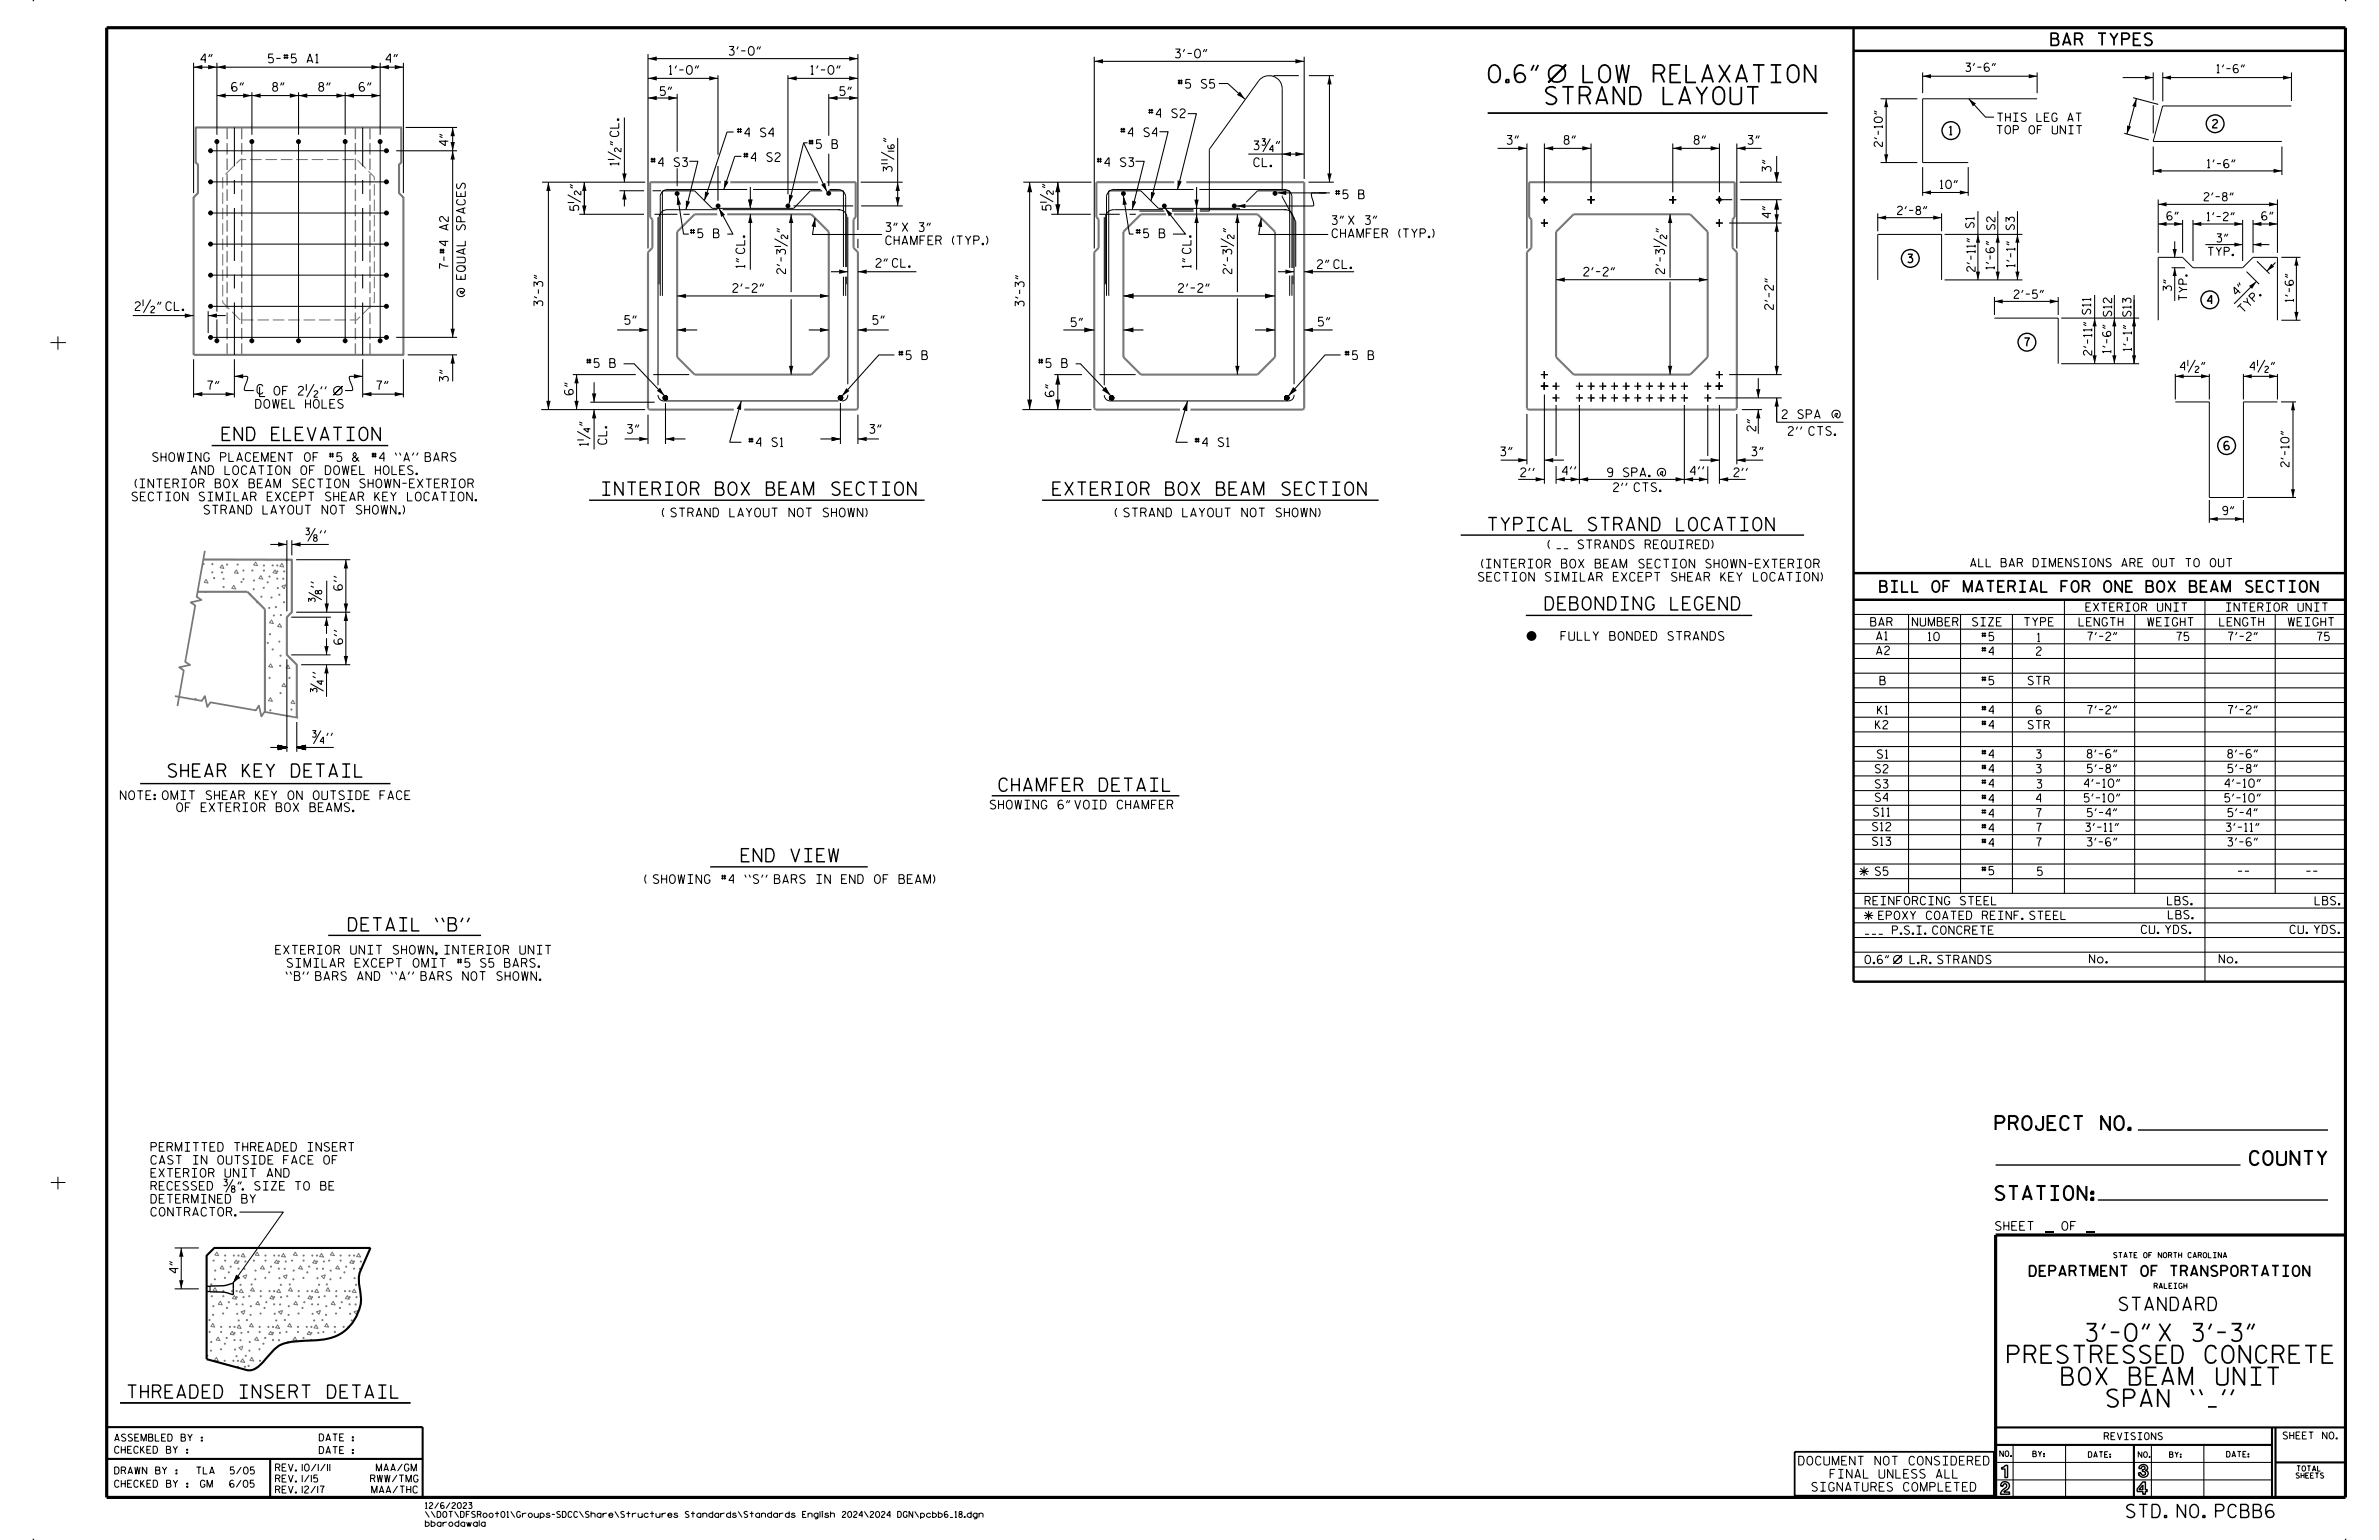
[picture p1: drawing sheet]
<svg xmlns="http://www.w3.org/2000/svg" width="864mm" height="559mm" viewBox="0 0 864 559" stroke-linecap="round" stroke-linejoin="round" font-family="sans-serif">
<defs><g id="words">
<g font-size="6.3">
<text x="540.4" y="29.9">0.6&quot; ~ LOW RELAXATION</text>
<text x="561.1" y="37.9">STRAND LAYOUT</text>
<text x="757.4" y="486.6">3'-0&quot; X 3'-3&quot;</text>
<text x="728.9" y="494.6">PRESTRESSED CONCRETE</text>
<text x="748.6" y="502.5">BOX BEAM UNIT</text>
<text x="765" y="510.5">SPAN ``_''</text>
</g>
<g font-size="5.1">
<text x="724.4" y="410">PROJECT NO.</text>
<text x="816.8" y="422.7">COUNTY</text>
<text x="724.4" y="435.4">STATION:</text>
</g>
<g font-size="4.8">
<text x="80.7" y="159.8">END ELEVATION</text>
<text x="218.5" y="179.7">INTERIOR BOX BEAM SECTION</text>
<text x="382.2" y="179.7">EXTERIOR BOX BEAM SECTION</text>
<text x="540.3" y="192.6">TYPICAL STRAND LOCATION</text>
<text x="561" y="221.3">DEBONDING LEGEND</text>
<text x="61.1" y="282">SHEAR KEY DETAIL</text>
<text x="362.7" y="287.1">CHAMFER DETAIL</text>
<text x="269.2" y="312.7">END VIEW</text>
<text x="126.5" y="337.8">DETAIL ``B''</text>
<text x="769.4" y="475.5">STANDARD</text>
<text x="46.4" y="507.3">THREADED INSERT DETAIL</text>
<text x="772" y="550.7">STD. NO. PCBB6</text>
</g>
<g font-size="4.4">
<text x="744.6" y="16.5">BAR TYPES</text>
<text x="726.6" y="536.1">1</text>
<text x="776.3" y="535.9">3</text>
<text x="726.2" y="542.2">2</text>
<text x="775.8" y="542.2">4</text>
</g>
<text font-size="4.1" x="682.5" y="214.8">BILL OF MATERIAL FOR ONE BOX BEAM SECTION</text>
<text font-size="3.8" x="736.8" y="463.1">DEPARTMENT OF TRANSPORTATION</text>
<g font-size="3.2">
<text x="71.9" y="22.8">4&quot;</text>
<text x="97.4" y="22.8">5-#5 A1</text>
<text x="139.1" y="22.8">4&quot;</text>
<text x="264.7" y="20">3'-0&quot;</text>
<text x="426.7" y="21">3'-0&quot;</text>
<text x="243" y="26.9">1'-0&quot;</text>
<text x="294.4" y="26.9">1'-0&quot;</text>
<text x="84.1" y="33.1">6&quot;</text>
<text x="99" y="33.1">8&quot;</text>
<text x="115.7" y="33.1">8&quot;</text>
<text x="130.4" y="33.1">6&quot;</text>
<text x="239.7" y="34.6">5&quot;</text>
<text x="304.9" y="34.6">5&quot;</text>
<text x="427.5" y="32">#5 S5</text>
<text x="416.8" y="42.7">#4 S2</text>
<text x="267.5" y="49.6">#4 S4</text>
<text x="293.5" y="53.9">#5 B</text>
<text x="406.7" y="49.6">#4 S4</text>
<text x="547.1" y="52.3">3&quot;</text>
<text x="567.8" y="52.3">8&quot;</text>
<text x="615" y="52.3">8&quot;</text>
<text x="634.5" y="52.3">3&quot;</text>
<text x="162.7" y="54" transform="rotate(-90 162.7 54)">4&quot;</text>
<text x="224.6" y="60" transform="rotate(-90 224.6 60)">1½&quot; CL.</text>
<text x="269.8" y="58.6">#4 S2</text>
<text x="455.2" y="54.3">3¾&quot;</text>
<text x="236.2" y="60.4">#4 S3</text>
<text x="398.2" y="60.4">#4 S3</text>
<text x="455.2" y="60.5">CL.</text>
<text x="642.9" y="62.2" transform="rotate(-90 642.9 62.2)">3&quot;</text>
<text x="210.1" y="76.3" transform="rotate(-90 210.1 76.3)">5½&quot;</text>
<text x="381.5" y="76.2" transform="rotate(-90 381.5 76.2)">5½&quot;</text>
<text x="484.7" y="72.1">#5 B</text>
<text x="483.6" y="81.4">3&quot; X 3&quot;</text>
<text x="642.9" y="79" transform="rotate(-90 642.9 79)">4&quot;</text>
<text x="250.5" y="86.3">#5 B</text>
<text x="321.6" y="88.8">CHAMFER (TYP.)</text>
<text x="321.6" y="84">3&quot; X 3&quot;</text>
<text x="412.3" y="86.3">#5 B</text>
<text x="483.6" y="86.2">CHAMFER (TYP.)</text>
<text x="162.7" y="97.5" transform="rotate(-90 162.7 97.5)">7-#4 A2</text>
<text x="270.3" y="97.2" transform="rotate(-90 270.3 97.2)">1&quot; CL.</text>
<text x="285.1" y="99.3" transform="rotate(-90 285.1 99.3)">2'-3½&quot;</text>
<text x="318" y="97">2&quot; CL.</text>
<text x="432.3" y="97.2" transform="rotate(-90 432.3 97.2)">1&quot; CL.</text>
<text x="447.1" y="99.3" transform="rotate(-90 447.1 99.3)">2'-3½&quot;</text>
<text x="478.3" y="97.4">2&quot; CL.</text>
<text x="575" y="100.2">2'-2&quot;</text>
<text x="604.2" y="99.3" transform="rotate(-90 604.2 99.3)">2'-3½&quot;</text>
<text x="168.9" y="107.7" transform="rotate(-90 168.9 107.7)">@ EQUAL SPACES</text>
<text x="266.1" y="106.1">2'-2&quot;</text>
<text x="427.8" y="106.1">2'-2&quot;</text>
<text x="49.1" y="112.7">2½&quot; CL.</text>
<text x="197" y="111" transform="rotate(-90 197 111)">3'-3&quot;</text>
<text x="371.7" y="111.1" transform="rotate(-90 371.7 111.1)">3'-3&quot;</text>
<text x="643.8" y="112.3" transform="rotate(-90 643.8 112.3)">2'-2&quot;</text>
<text x="226.9" y="117.7">5&quot;</text>
<text x="316.9" y="117.7">5&quot;</text>
<text x="388.9" y="118.5">5&quot;</text>
<text x="478.6" y="118.3">5&quot;</text>
<text x="326.1" y="130.5">#5 B</text>
<text x="488.1" y="130.5">#5 B</text>
<text x="212.8" y="133.3">#5 B</text>
<text x="376.9" y="133.3">#5 B</text>
<text x="74.1" y="141.4">7&quot;</text>
<text x="93.1" y="143.4">{ OF 2½'' ~</text>
<text x="135.5" y="141.4">7&quot;</text>
<text x="162.7" y="138.4" transform="rotate(-90 162.7 138.4)">3&quot;</text>
<text x="208.1" y="143.2" transform="rotate(-90 208.1 143.2)">6&quot;</text>
<text x="382.6" y="143.9" transform="rotate(-90 382.6 143.9)">6&quot;</text>
<text x="92.8" y="148.1">DOWEL HOLES</text>
<text x="647" y="151.9">2 SPA @</text>
<text x="213.5" y="161.7" transform="rotate(-90 213.5 161.7)">1¼&quot;</text>
<text x="220.3" y="161.2" transform="rotate(-90 220.3 161.2)">CL.</text>
<text x="227.8" y="157.2">3&quot;</text>
<text x="315.7" y="157.2">3&quot;</text>
<text x="637.3" y="156.4" transform="rotate(-90 637.3 156.4)">2&quot;</text>
<text x="649.2" y="158">2'' CTS.</text>
<text x="55.4" y="167.4">SHOWING PLACEMENT OF #5 &amp; #4 ``A'' BARS</text>
<text x="271.7" y="162">#4 S1</text>
<text x="433.7" y="162">#4 S1</text>
<text x="544.8" y="165.4">3&quot;</text>
<text x="635.9" y="165.4">3&quot;</text>
<text x="69.4" y="172.2">AND LOCATION OF DOWEL HOLES.</text>
<text x="552.1" y="173">2''</text>
<text x="567.2" y="172.4">4''</text>
<text x="583.6" y="173">9 SPA. @</text>
<text x="613.6" y="172.4">4''</text>
<text x="629.4" y="173">2''</text>
<text x="49.1" y="177">(INTERIOR BOX BEAM SECTION SHOWN-EXTERIOR</text>
<text x="585.7" y="178.4">2'' CTS.</text>
<text x="48" y="181.8">SECTION SIMILAR EXCEPT SHEAR KEY LOCATION.</text>
<text x="74.1" y="186.5">STRAND LAYOUT NOT SHOWN.)</text>
<text x="240.4" y="187.5">( STRAND LAYOUT NOT SHOWN)</text>
<text x="404.9" y="187.5">( STRAND LAYOUT NOT SHOWN)</text>
<text x="111" y="195.6">⅜''</text>
<text x="562" y="199.1">( __ STRANDS REQUIRED)</text>
<text x="537.8" y="206.1">(INTERIOR BOX BEAM SECTION SHOWN-EXTERIOR</text>
<text x="124.3" y="214.1" transform="rotate(-90 124.3 214.1)">6''</text>
<text x="536.7" y="210.9">SECTION SIMILAR EXCEPT SHEAR KEY LOCATION)</text>
<text x="116" y="218.4" transform="rotate(-90 116 218.4)">⅜''</text>
<text x="124.4" y="233.7" transform="rotate(-90 124.4 233.7)">6''</text>
<text x="566.7" y="232.3">FULLY BONDED STRANDS</text>
<text x="116.7" y="251.2" transform="rotate(-90 116.7 251.2)">¾''</text>
<text x="113.4" y="269.1">¾''</text>
<text x="43.7" y="290.1">NOTE: OMIT SHEAR KEY ON OUTSIDE FACE</text>
<text x="359.5" y="293.5">SHOWING 6&quot; VOID CHAMFER</text>
<text x="64.2" y="294.5">OF EXTERIOR BOX BEAMS.</text>
<text x="234.1" y="320.6">( SHOWING #4 ``S'' BARS IN END OF BEAM)</text>
<text x="100.1" y="346.2">EXTERIOR UNIT SHOWN, INTERIOR UNIT</text>
<text x="104.3" y="351">SIMILAR EXCEPT OMIT #5 S5 BARS.</text>
<text x="103.8" y="355.7">``B'' BARS AND ``A'' BARS NOT SHOWN.</text>
<text x="724.4" y="446.4">SHEET</text>
<text x="749.2" y="446.4">OF</text>
<text x="64.7" y="461.9" transform="rotate(-90 64.7 461.9)">4&quot;</text>
<text x="653" y="531.6">DOCUMENT NOT CONSIDERED</text>
<text x="664.3" y="536.3">FINAL UNLESS ALL</text>
<text x="657.7" y="541.1">SIGNATURES COMPLETED</text>
</g>
<g font-size="3.1">
<text x="54.8" y="417.7">PERMITTED THREADED INSERT</text>
<text x="54.8" y="422.4">CAST IN OUTSIDE FACE OF</text>
<text x="54.8" y="431.8">RECESSED ⅜&quot;.</text>
<text x="54.8" y="427.1">EXTERIOR UNIT AND</text>
<text x="94.5" y="431.8">SIZE TO BE</text>
<text x="54.8" y="436.6">DETERMINED BY</text>
<text x="54.8" y="441.3">CONTRACTOR.</text>
</g>
<g font-size="3">
<text x="713.6" y="25.9">3'-6&quot;</text>
<text x="804.7" y="26.4">1'-6&quot;</text>
<text x="725.1" y="44">THIS LEG AT</text>
<text x="803.2" y="46.4">2</text>
<text x="683.3" y="53.1" transform="rotate(-90 683.3 53.1)">2'-10&quot;</text>
<text x="707.7" y="48.9">1</text>
<text x="724.9" y="48.6">TOP OF UNIT</text>
<text x="801.3" y="60.9">1'-6&quot;</text>
<text x="704.3" y="68.4">10&quot;</text>
<text x="688.8" y="77.9">2'-8&quot;</text>
<text x="800.1" y="72.9">2'-8&quot;</text>
<text x="716.6" y="82.6" transform="rotate(-90 716.6 82.6)">S1</text>
<text x="724.2" y="83.3" transform="rotate(-90 724.2 83.3)">S2</text>
<text x="731.2" y="83.4" transform="rotate(-90 731.2 83.4)">S3</text>
<text x="786.6" y="79.8">6&quot;</text>
<text x="801.2" y="80.1">1'-2&quot;</text>
<text x="821" y="79.8">6&quot;</text>
<text x="804.8" y="87.9">3&quot;</text>
<text x="692.6" y="95.3">3</text>
<text x="801.5" y="92.7">TYP.</text>
<text x="717" y="98.5" transform="rotate(-90 717 98.5)">2'-11&quot;</text>
<text x="723.9" y="97.6" transform="rotate(-90 723.9 97.6)">1'-6&quot;</text>
<text x="731.4" y="96.9" transform="rotate(-90 731.4 96.9)">1'-1&quot;</text>
<text x="788.3" y="105.5" transform="rotate(-90 788.3 105.5)">3&quot;</text>
<text x="812.2" y="107.4" transform="rotate(-45 812.2 107.4)">4 &quot;</text>
<text x="731.2" y="108.3">2'-5&quot;</text>
<text x="793.9" y="109" transform="rotate(-90 793.9 109)">TYP.</text>
<text x="801.3" y="110.3">4</text>
<text x="814.3" y="113.6" transform="rotate(-45 814.3 113.6)">T Y P .</text>
<text x="832.5" y="109.5" transform="rotate(-90 832.5 109.5)">1'-6&quot;</text>
<text x="758.9" y="114" transform="rotate(-90 758.9 114)">S11</text>
<text x="766.5" y="114.7" transform="rotate(-90 766.5 114.7)">S12</text>
<text x="773.6" y="114.8" transform="rotate(-90 773.6 114.8)">S13</text>
<text x="734.9" y="125.7">7</text>
<text x="759.3" y="128.9" transform="rotate(-90 759.3 128.9)">2'-11&quot;</text>
<text x="766.3" y="128" transform="rotate(-90 766.3 128)">1'-6&quot;</text>
<text x="773.7" y="127.3" transform="rotate(-90 773.7 127.3)">1'-1&quot;</text>
<text x="791.5" y="134.4">4½&quot;</text>
<text x="816.8" y="134.4">4½&quot;</text>
<text x="830.9" y="169.3" transform="rotate(-90 830.9 169.3)">2'-10&quot;</text>
<text x="806.9" y="186.8">9&quot;</text>
<text x="715.3" y="205.7">ALL BAR DIMENSIONS ARE OUT TO OUT</text>
<text x="757.2" y="221.8">EXTERIOR UNIT</text>
<text x="808" y="221.8">INTERIOR UNIT</text>
<text x="679.1" y="227.1">BAR</text>
<text x="694.2" y="227.1">NUMBER</text>
<text x="716" y="227.1">SIZE</text>
<text x="734.8" y="227.1">TYPE</text>
<text x="754.7" y="227.1">LENGTH</text>
<text x="779.6" y="227.1">WEIGHT</text>
<text x="805.8" y="227.1">LENGTH</text>
<text x="830.7" y="227.1">WEIGHT</text>
<text x="681.2" y="232.2">A1</text>
<text x="700" y="232.5">10</text>
<text x="719.3" y="232.5">#5</text>
<text x="739.6" y="232.8">1</text>
<text x="757.8" y="232.4">7'-2&quot;</text>
<text x="790.1" y="232.5">75</text>
<text x="808.8" y="232.4">7'-2&quot;</text>
<text x="841.1" y="232.5">75</text>
<text x="681.2" y="237.5">A2</text>
<text x="719.3" y="237.8">#4</text>
<text x="739.2" y="237.8">2</text>
<text x="682.5" y="248.4">B</text>
<text x="719.3" y="248.4">#5</text>
<text x="736.2" y="248.4">STR</text>
<text x="681.6" y="259.1">K1</text>
<text x="719.3" y="259.1">#4</text>
<text x="739.1" y="259.1">6</text>
<text x="757.8" y="259">7'-2&quot;</text>
<text x="808.8" y="259">7'-2&quot;</text>
<text x="680.8" y="264.5">K2</text>
<text x="719.3" y="264.5">#4</text>
<text x="736.2" y="264.5">STR</text>
<text x="681.5" y="275.1">S1</text>
<text x="719.3" y="275.1">#4</text>
<text x="739.2" y="275.1">3</text>
<text x="757.7" y="275">8'-6&quot;</text>
<text x="808.7" y="275">8'-6&quot;</text>
<text x="680.8" y="280.5">S2</text>
<text x="719.3" y="280.5">#4</text>
<text x="739.2" y="280.5">3</text>
<text x="757.8" y="280.3">5'-8&quot;</text>
<text x="808.8" y="280.3">5'-8&quot;</text>
<text x="680.8" y="286">S3</text>
<text x="719.3" y="285.8">#4</text>
<text x="739.4" y="285.9">3</text>
<text x="756.6" y="285.7">4'-10&quot;</text>
<text x="807.7" y="285.7">4'-10&quot;</text>
<text x="680.8" y="290.8">S4</text>
<text x="719.3" y="291.3">#4</text>
<text x="739.2" y="291.1">4</text>
<text x="756.6" y="291">5'-10&quot;</text>
<text x="807.7" y="291">5'-10&quot;</text>
<text x="680.1" y="296.1">S11</text>
<text x="719.3" y="296.6">#4</text>
<text x="739.2" y="296.4">7</text>
<text x="757.8" y="296.4">5'-4&quot;</text>
<text x="808.8" y="296.4">5'-4&quot;</text>
<text x="679.7" y="301.5">S12</text>
<text x="719.3" y="302">#4</text>
<text x="739.2" y="301.8">7</text>
<text x="757.1" y="301.7">3'-11&quot;</text>
<text x="808.1" y="301.7">3'-11&quot;</text>
<text x="679.7" y="306.8">S13</text>
<text x="719.3" y="307.3">#4</text>
<text x="739.2" y="307.1">7</text>
<text x="757.7" y="307">3'-6&quot;</text>
<text x="808.7" y="307">3'-6&quot;</text>
<text x="680.7" y="317.6">S5</text>
<text x="719.3" y="317.4">#5</text>
<text x="739.6" y="317.6">5</text>
<text x="812.4" y="317.6">--</text>
<text x="837.2" y="317.6">--</text>
<text x="677" y="328.3">REINFORCING STEEL</text>
<text x="786.8" y="328.3">LBS.</text>
<text x="840.4" y="328.3">LBS.</text>
<text x="677" y="333.7">* EPOXY COATED REINF. STEEL</text>
<text x="787.2" y="333.4">LBS.</text>
<text x="677" y="339">___ P.S.I. CONCRETE</text>
<text x="777.4" y="338.8">CU. YDS.</text>
<text x="831.3" y="338.8">CU. YDS.</text>
<text x="758.5" y="349.4">No.</text>
<text x="805.6" y="349.4">No.</text>
</g>
<g font-size="2.6">
<text x="100" y="533.8">REV. 10/1/11</text>
<text x="138.1" y="533.8">MAA/GM</text>
<text x="41.6" y="534.9">DRAWN BY :</text>
<text x="41.6" y="539.7">CHECKED BY :</text>
<text x="74.2" y="534.9">TLA</text>
<text x="84.8" y="534.9">5/05</text>
<text x="85" y="539.7">6/05</text>
<text x="100" y="537.8">REV. 1/15</text>
<text x="130" y="537.8">RWW/TMG</text>
<text x="100" y="541.8">REV. 12/17</text>
<text x="134.9" y="541.8">MAA/THC</text>
</g>
<g font-size="2.5">
<text x="41.6" y="527.3">CHECKED BY :</text>
<text x="41.6" y="522.9">ASSEMBLED BY :</text>
<text x="115.9" y="522.8">DATE :</text>
<text x="115.9" y="527.4">DATE :</text>
<text x="763.9" y="522.4">REVISIONS</text>
<text x="828.8" y="522.1">SHEET NO.</text>
</g>
<g font-size="2.2">
<text x="154.4" y="547.4">12/6/2023</text>
<text x="154.4" y="550.6">\\DOT\DFSRoot01\Groups-SDCC\Share\Structures Standards\Standards English 2024\2024 DGN\pcbb6_18.dgn</text>
<text x="154.4" y="553.8">bbarodawala</text>
</g>
<g font-size="2">
<text x="725.9" y="528.5">NO.</text>
<text x="737.9" y="528.6">BY:</text>
<text x="758.1" y="528.8">DATE:</text>
<text x="776.2" y="528.8">NO.</text>
<text x="787.6" y="528.8">BY:</text>
<text x="808.3" y="528.7">DATE:</text>
</g>
<g font-size="1.9">
<text x="767.3" y="456.4">STATE OF NORTH CAROLINA</text>
<text x="782" y="467.5">RALEIGH</text>
<text x="833.8" y="533.8">TOTAL</text>
<text x="833.5" y="536.4">SHEETS</text>
</g>
</g></defs>
<g fill="none" stroke="#787878" stroke-width=".76" stroke-linecap="butt">
<path d="M71 46.2h74.7v12.7l-.8 .8v10.4l1.5 1.5v57.2h-76.1v-57.2l1.6-1.5v-10.4l-.9-.8zM260.3 77.8h-8.1l-6.4 6.3v45.5l6.4 6.3h42.3l6.3-6.3v-45.5l-6.3-6.3h-30.5M261.8 66.1h-25.8v12.7l.8 .8v10.3l-1.6 1.6v56.7l.5 .4h30.7M265.1 66.1h31.9M300.1 66.1h10.5v12.7l-.8 .8v10.3M423.3 77.8h-9.1l-6.4 6.3v45.5l6.4 6.3h42.3l6.3-6.3v-45.5l-6.3-6.3h-30.4M426.3 66.1h-28.3v12.7l.8 .8v10.3l-1.6 1.6v56.7l.5 .4h30.7M430.6 66.1h42.8v82.1l-.4 .4h-40.8M309.8 89.9l1.6 1.6v56.7l-.4 .4h-40.8M564.9 84.1l6.4-6.3h42.3l6.3 6.3v45.5l-6.3 6.3h-42.3l-6.4-6.3zM628.9 89.9v-10.3l.8-.8v-12.7h-74.6v12.7l.8 .8v10.3l-1.6 1.6v56.7l.4 .4h75.4l.4-.4v-56.7l-1.6-1.6M71.7 214.7h18.1l6.4 6.4v37.2"/>
<path d="M73.8 203l32.1 .1v19l-1.8 1.8v13.7l3.6 3.6v19.2"/>
</g>
<path d="M87.2 116.1l-6.3-6.4v-45.5l6.3-6.3h42.3l6.4 6.3v45.5l-6.4 6.4h-42.3" fill="none" stroke="#787878" stroke-width=".38" stroke-dasharray="4.2 1.4" stroke-linecap="butt"/>
<path d="M82.4 128.8v-82.6M87.7 128.8v-82.6M129 128.8v-82.6M134.3 128.8v-82.6" fill="none" stroke="#787878" stroke-width=".51" stroke-dasharray="4.2 1.4" stroke-linecap="butt"/>
<g fill="none" stroke="#787878" stroke-width=".36">
<path d="M621.9 148.4h.1M73.8 204.5l.3 .1-.1 .3-.3-.1zM74.5 214.6l.3 .1v.3l-.3-.1zM74.8 210.3l.7 1.3-1.4-.3zM76.9 207.5l.4 .1-.1 .3-.3-.1zM76.9 204.5l.4 .1-.1 .3-.3-.1zM77.6 209.6h.3l-.1 .3h-.3zM80.5 207.5l.3 .1-.1 .3-.3-.1zM80.6 205l.7 1.2-1.5-.2zM81 209.8l.3 .1v.3l-.3-.1zM81.1 212.8l.3 .1-.1 .3-.3-.1zM82.3 204.7h.3v.3h-.3z"/>
<path d="M84.9 212.4l.7 1.3-1.5-.2zM85.8 206.8l.7 1.3-1.5-.2zM86.1 204.7h.3v.3h-.3zM87.6 211h.2v.3l-.3-.1zM88.3 210h.2v.3h-.3zM88.3 206.8l.2 .1v.3h-.3zM90.7 215.5h.2v.3h-.3zM91.5 206.8l.3 .1-.1 .3h-.3zM92 213.6l.3 .1-.1 .3-.3-.1zM92.1 210.5h.3l-.1 .3-.3-.1zM92.8 203.9l.7 1.3-1.5-.2zM93.3 218.3l.3 .1-.1 .3-.3-.1z"/>
<path d="M94.7 208.9l.7 1.2-1.5-.2zM94.8 216.4h.3l-.1 .3-.3-.1zM95.6 213.1l.3 .1-.1 .3-.2-.1zM95.7 206.8l.3 .1-.1 .3h-.3zM95.7 205l.3 .1-.1 .3-.3-.1zM97 211.1l.3 .1v.3l-.3-.1zM97.7 209l.3 .1-.1 .3-.3-.1zM98.5 216.6l.2 .1v.3l-.3-.1zM98.9 205l.3 .1-.1 .3-.3-.1zM99.8 206.8l.7 1.3-1.4-.2zM100.5 209.8h.3v.3h-.3zM100.5 205l.3 .1v.3l-.3-.1z"/>
<path d="M100.5 207.2h.3v.3h-.3zM100.8 213.2l.2 .1v.3l-.3-.1zM101.3 215.7h.3l-.1 .3-.3-.1zM102.3 212.7l1.3-.5-.4 1.4zM102.3 204.4l.7 1.3-1.4-.2zM102.7 209.8l.3 .1-.1 .3-.2-.1zM103 218.3l.3 .1-.1 .3-.3-.1zM103 207.2h.3v.3h-.3zM97.1 233.1l.3 .1-.1 .3-.3-.1zM97.6 220.4l.3 .1-.1 .3-.3-.1zM97.9 229.9l.3 .1-.1 .3-.3-.1zM98.6 224.9l.6 1.3-1.4-.2z"/>
<path d="M98.9 235.5h.3l-.1 .3h-.3zM99.3 223.1l.3 .1v.3l-.4-.1zM100 220.1l.3 .1v.3l-.3-.1zM101.3 232.6l.3 .1-.1 .3-.3-.1zM101.5 226.3l.7 1.3-1.4-.2zM101.7 237.7l.3 .1v.3l-.3-.1zM101.8 223l.3 .1v.2h-.3zM70.8 253.5h.3v.3h-.3zM97.8 245.8l.2 .1v.3l-.3-.1zM98 257.6h.3l-.1 .3-.2-.1zM98.2 253.2l.7 1.3-1.5-.3zM98.2 240.9l.8 1.2-1.5-.2z"/>
<path d="M101.6 241.4l.2 .1v.3l-.3-.1zM101.7 251.3l.3 .1v.3l-.3-.1zM103.1 248l.7 1.2-1.5-.2zM104.6 241.3l.7 1.3-1.5-.2zM105 245.8l.3 .1-.1 .3-.3-.1zM105.7 257.3l.3 .1-.1 .2h-.3zM106.3 254.1l.7 1.2-1.4-.2zM77.4 457.2l.3 .1-.1 .3-.2-.1zM78.7 454.3l.7 1.3-1.4-.2zM80.6 459.3l.7 1.3-1.4-.3zM81.6 457.2l.3 .1-.1 .3-.2-.1zM81.6 455.4l.3 .1-.1 .3-.2-.1z"/>
<path d="M83.6 459.4l.3 .1v.3l-.4-.1zM84.8 455.4l.3 .1-.1 .3-.3-.1zM85.8 457.2l.6 1.3-1.4-.2zM86.5 455.4l.2 .1v.3l-.3-.1zM86.5 457.6h.2v.3h-.3zM88.3 454.8l.7 1.3-1.5-.2zM89 457.6h.3l-.1 .3h-.3zM92.1 457.2l.3 .1-.1 .3-.3-.1zM93.4 454.3l.7 1.3-1.5-.2zM95.3 459.3l.7 1.3-1.5-.3zM96.2 457.2l.4 .1-.1 .3-.3-.1zM96.2 455.4l.4 .1-.1 .3-.3-.1z"/>
<path d="M98.2 459.4l.3 .1v.3l-.3-.1zM99.4 455.4l.3 .1v.3l-.3-.1zM100.4 457.2l.7 1.3-1.5-.2zM101.1 455.4l.3 .1-.1 .3-.3-.1zM101.1 457.6h.3l-.1 .3h-.3zM102.9 454.8l.7 1.3-1.5-.2zM103.6 457.6h.3v.3h-.4zM105.9 457.2l.3 .1v.3l-.3-.1zM107.2 454.3l.7 1.3-1.4-.2zM109.1 459.3l.7 1.3-1.4-.3zM110.1 457.2l.3 .1-.1 .3-.3-.1zM110.1 455.4l.3 .1-.1 .3-.3-.1z"/>
<path d="M112.1 459.4l.3 .1-.1 .3-.3-.1zM113.3 455.4l.3 .1-.1 .3-.3-.1zM114.2 457.2l.7 1.3-1.4-.2zM114.9 455.4l.4 .1-.1 .3-.3-.1zM114.9 457.6h.4l-.1 .3h-.3zM116.7 454.8l.7 1.3-1.4-.2zM117.4 457.6h.4l-.1 .3h-.3zM119.3 457.2l.4 .1-.1 .3-.3-.1zM120.6 454.3l.8 1.3-1.5-.2zM122.6 459.3l.7 1.3-1.5-.3zM123.5 457.2l.3 .1v.3l-.3-.1zM123.5 455.4l.3 .1v.3l-.3-.1z"/>
<path d="M125.6 459.4l.2 .1v.3l-.3-.1zM126.7 455.4l.3 .1v.3l-.3-.1zM127.7 457.2l.7 1.3-1.5-.2zM128.4 455.4l.3 .1-.1 .3-.3-.1zM128.4 457.6h.3l-.1 .3h-.3zM130.2 454.8l.7 1.3-1.5-.2zM130.9 457.6h.3l-.1 .3h-.3zM75.9 478.8l.3 .1v.3l-.4-.1zM76.6 465.9h.3l-.1 .3h-.3zM76.8 470.2h.2v.3h-.3zM77.2 477h.3v.3l-.3-.1zM77.3 473.8l.3 .1v.2h-.3z"/>
<path d="M77.9 464l.3 .1-.1 .3-.3-.1zM78 460.9h.3l-.1 .3h-.3zM78.1 467.3l.7 1.3-1.5-.3zM80 472.2l.7 1.3-1.5-.2zM80.9 476.5l.3 .2h-.4zM80.9 470.2h.3v.3h-.3zM80.9 468.3l.3 .1v.3l-.3-.1zM81.5 463.5l.3 .1v.3l-.3-.1zM82.3 474.4l.3 .1-.1 .3-.3-.1zM82.9 461.5h.4l-.1 .4-.3-.1zM82.9 472.3l.3 .1v.3l-.3-.1zM84.1 468.3l.3 .1-.1 .3-.2-.1z"/>
<path d="M85.1 470.1l.7 1.3-1.5-.2zM85.8 473.1h.3l-.1 .3h-.3zM85.8 468.3l.3 .1-.1 .3-.3-.1zM85.8 470.5l.3 .1-.1 .3-.3-.1zM86 476.5l.3 .1-.1 .3-.3-.1zM86.5 460.2h.2v.3l-.3-.1zM86.5 479h.3v.3l-.3-.1zM86.6 463.6l.4 .1-.1 .3-.3-.1zM87.2 466l.3 .1-.1 .3-.3-.1zM87.5 476l1.4-.5-.5 1.4zM87.6 467.8l.7 1.3-1.5-.3zM87.9 473.1l.3 .1v.3l-.3-.1z"/>
<path d="M88.2 463.1l1.4-.5-.5 1.4zM88.3 470.5l.3 .1-.1 .3-.3-.1zM88.6 460.2l.3 .1v.3l-.4-.1zM89.5 478.8l.3 .1-.1 .3-.2-.1zM90.4 470.2h.3l-.1 .3h-.3zM90.8 477h.3v.3l-.3-.1zM90.9 473.8l.3 .1v.2h-.3zM91.2 465.9h.3v.3h-.3zM91.7 467.3l.7 1.3-1.5-.3zM92.5 464l.3 .1v.3l-.3-.1zM92.6 460.9h.3v.3h-.3zM93.6 472.2l.7 1.3-1.5-.2z"/>
<path d="M94.5 476.5h.3l-.1 .3-.3-.1zM94.5 470.2h.3v.3h-.3zM94.5 468.3l.3 .1v.3l-.3-.1zM95.9 474.4l.3 .1-.1 .3-.3-.1zM96.2 463.5l.3 .1-.1 .3-.3-.1zM96.6 472.3l.2 .1v.3l-.3-.1zM97.6 461.5h.3l-.1 .4-.3-.1zM97.7 468.3l.3 .1v.3l-.3-.1zM98.7 470.1l.7 1.3-1.5-.2zM99.4 473.1h.3l-.1 .3h-.3zM99.4 468.3l.3 .1-.1 .3-.3-.1zM99.4 470.5l.3 .1-.1 .3-.3-.1z"/>
<path d="M99.6 476.5l.3 .1-.1 .3-.2-.1zM100.2 479h.2v.3l-.3-.1zM101.1 476l1.4-.5-.4 1.4zM101.1 460.2h.3v.3l-.4-.1zM101.2 467.8l.7 1.3-1.5-.3zM101.3 463.6l.3 .1-.1 .3-.3-.1zM101.6 473.1l.2 .1v.3l-.3-.1zM101.8 466l.3 .1v.3l-.3-.1zM101.9 470.5l.3 .1-.1 .3-.3-.1zM102.8 463.1l1.4-.5-.4 1.4zM103.3 460.2l.2 .1v.3l-.3-.1zM103.3 478.8l.3 .1-.1 .3-.2-.1z"/>
<path d="M104.1 470.2h.3v.3h-.3zM104.6 477h.3l-.1 .3-.2-.1zM104.7 473.8l.3 .1v.2h-.3zM105.1 465.9h.3l-.1 .3h-.3zM105.4 467.3l.8 1.3-1.5-.3zM106.4 464l.3 .1-.1 .3-.3-.1zM106.5 460.9h.3l-.1 .3h-.3zM107.4 472.2l.7 1.3-1.5-.2zM108.3 476.5h.2v.3l-.3-.1zM108.3 470.2h.3l-.1 .3h-.2zM108.3 468.3l.3 .1-.1 .3-.2-.1zM109.7 474.4l.3 .1-.1 .3-.3-.1z"/>
<path d="M110 463.5l.3 .1v.3l-.3-.1zM110.3 472.3l.3 .1v.3l-.3-.1zM111.4 461.5h.3v.4l-.3-.1zM111.5 468.3l.3 .1-.1 .3-.3-.1zM112.5 470.1l.7 1.3-1.5-.2zM113.2 473.1h.3l-.1 .3h-.3zM113.2 468.3l.3 .1-.1 .3-.3-.1zM113.2 470.5l.3 .1-.1 .3-.3-.1zM113.4 476.5l.3 .1-.1 .3-.3-.1zM113.9 479h.3v.3l-.3-.1zM114.9 476l1.4-.5-.5 1.4zM114.9 460.2h.4l-.1 .3-.3-.1z"/>
<path d="M115 467.8l.7 1.3-1.5-.3zM115.1 463.6l.3 .1v.3l-.3-.1zM115.4 473.1l.2 .1v.3l-.3-.1zM115.7 470.5l.3 .1-.1 .3-.3-.1zM115.7 466l.3 .1-.1 .3-.3-.1zM116.7 463.1l1.4-.5-.5 1.4zM116.9 478.8l.3 .1v.3l-.3-.1zM117.1 460.2l.3 .1-.1 .3-.2-.1zM117.8 470.2h.2v.3h-.3zM118.2 477h.3v.3l-.3-.1zM118.3 473.8l.3 .1v.2h-.3zM118.5 465.9h.3l-.1 .3h-.2z"/>
<path d="M119.1 467.3l.7 1.3-1.5-.3zM119.8 464l.3 .1v.3l-.3-.1zM119.9 460.9h.3v.3h-.3zM121 472.2l.7 1.3-1.5-.2zM121.9 476.5h.3l-.1 .3-.3-.1zM122 470.2h.2v.3h-.3zM122 468.3l.2 .1v.3l-.3-.1zM123.3 474.4l.3 .1-.1 .3-.3-.1zM123.5 463.5l.3 .1-.1 .3-.3-.1zM123.9 472.3l.3 .1v.3l-.3-.1zM124.9 461.5h.3l-.1 .4-.3-.1zM125.1 468.3l.3 .1-.1 .3-.2-.1z"/>
<path d="M126.1 470.1l.7 1.3-1.5-.2zM126.8 473.1h.3l-.1 .3h-.2zM126.8 468.3l.3 .1-.1 .3-.3-.1zM126.8 470.5l.3 .1-.1 .3-.3-.1zM127 476.5l.3 .1-.1 .3-.3-.1zM127.5 479h.3v.3l-.3-.1zM128.4 460.2h.3l-.1 .3-.3-.1zM128.5 476l1.4-.5-.5 1.4zM128.6 467.8l.7 1.3-1.5-.3zM128.6 463.6l.3 .1-.1 .3-.2-.1zM128.9 473.1l.4 .1-.1 .3-.3-.1zM129.2 466l.2 .1v.3l-.3-.1z"/>
<path d="M129.3 470.5l.3 .1-.1 .3-.2-.1zM130.6 460.2l.2 .1v.3l-.3-.1zM75.1 491.8h.3v.3h-.3zM76 483.1l.3 .1-.1 .3-.3-.1zM76.4 489.9l.3 .1v.3l-.3-.1zM76.6 486.8h.2v.3l-.3-.1zM77.3 480.2l.7 1.3-1.5-.2zM78.6 492.5l.7 1.4-1.5-.3zM79.2 485.2l.7 1.2-1.5-.2zM80.1 489.4l.3 .1-.1 .3-.3-.1zM80.2 483.1l.2 .1v.3l-.3-.1zM80.2 481.3l.2 .1v.2h-.3z"/>
<path d="M81.4 493.6l.3 .1v.3l-.3-.1zM81.5 487.4l.3 .1-.1 .3-.2-.1zM82.2 485.3l.2 .1v.3l-.3-.1zM83.3 481.3l.3 .1v.2h-.3zM84.3 483.1l.7 1.3-1.5-.2zM84.6 493.6l.3 .1-.1 .3-.2-.1zM85 486.1h.3l-.1 .3h-.3zM85 481.3l.3 .1-.1 .2h-.3zM85 483.5h.3l-.1 .3h-.3zM85.2 489.5l.3 .1-.1 .3-.2-.1zM85.8 491.9l.2 .1v.3l-.3-.1zM86.3 493.6l.3 .1-.1 .3-.3-.1z"/>
<path d="M86.3 495.8h.3l-.1 .3h-.3zM86.7 489l1.4-.5-.4 1.4zM86.8 480.7l.7 1.3-1.5-.2zM87.2 486.1l.3 .1-.1 .3-.3-.1zM87.5 483.5h.3l-.1 .3h-.2zM88.1 493l.7 1.3-1.5-.2zM88.8 495.8h.3l-.1 .3h-.3zM89.1 491.8h.3v.3h-.3zM90 483.1l.2 .1v.3l-.3-.1zM90.1 495.4l.3 .1-.1 .3-.2-.1zM90.4 489.9l.3 .1v.3l-.3-.1zM90.5 486.8h.3v.3l-.3-.1z"/>
<path d="M91.3 480.2l.7 1.3-1.5-.2zM91.4 492.5l.7 1.4-1.4-.3zM93.2 485.2l.7 1.2-1.5-.2zM94.1 489.4l.3 .1-.1 .3-.3-.1zM94.2 483.1l.2 .1v.3l-.3-.1zM94.2 481.3l.2 .1v.2h-.3zM94.3 493.6l.3 .1-.1 .3-.3-.1zM95.5 487.4l.3 .1-.1 .3-.3-.1zM96.1 485.3l.3 .1v.3l-.3-.1zM97.3 481.3l.3 .1-.1 .2h-.2zM98.3 483.1l.7 1.3-1.5-.2zM99 486.1h.3l-.1 .3h-.2z"/>
<path d="M99 481.3l.3 .1-.1 .2h-.3zM99 483.5h.3l-.1 .3h-.3zM100.8 480.7l.7 1.3-1.5-.2zM101.1 486.1l.4 .1-.1 .3-.3-.1zM101.5 483.5h.3l-.1 .3h-.2zM103.9 483.1l.3 .1-.1 .3-.3-.1zM104.5 486.8h.2v.3l-.3-.1zM105.2 480.2l.7 1.3-1.5-.2zM107.1 485.2l.7 1.2-1.5-.2zM108.1 483.1l.2 .1v.3l-.3-.1zM108.1 481.3l.2 .1v.2h-.3zM110.1 485.3l.2 .1v.3l-.3-.1z"/>
<path d="M111.2 481.3l.3 .1v.2h-.3zM112.2 483.1l.7 1.3-1.5-.2zM112.9 486.1h.3l-.1 .3h-.2zM112.9 481.3l.3 .1-.1 .2h-.2zM112.9 483.5h.3l-.1 .3h-.2zM114.7 480.7l.7 1.3-1.5-.2zM115.4 483.5h.3l-.1 .3h-.2zM117.3 483.1l.2 .1v.3l-.3-.1zM118.6 480.2l.7 1.3-1.5-.2zM121.5 483.1l.2 .1v.3l-.3-.1zM121.5 481.3l.2 .1v.2h-.3zM124.6 481.3l.3 .1-.1 .2h-.2z"/>
<path d="M126.3 481.3l.3 .1-.1 .2h-.2z"/>
</g>
<path d="M74.4 199.8l-3 16.8 1.7 1.1-3.9 .9 1.7 1.1-3.7 20.5 1.8 1.1-3.9 .8 1.6 1.2-2.3 12.9M63.5 252.6l9.8 1.7 1.1-1.7 .8 3.9 1.2-1.7 16.5 3 1.1-1.8 .9 4 1.1-1.7 12.2 2.2" fill="none" stroke="#787878" stroke-width=".63" stroke-linecap="butt"/>
<path d="M672.9 18.5h178.5M672.9 10.1v346.1h178.5M672.9 208h178.5M672.9 217.6h178.5" fill="none" stroke="#000" stroke-width=".89" stroke-linecap="butt"/>
<g fill="none" stroke="#000" stroke-width=".38">
<path d="M235.2 19.6v70.6M311.4 19.6v63.9M70.3 22.8v47.3M70.3 24.4h76.1M78.7 34.7h59.3M78.7 22.8v26.1M91.4 33.5v15.4M108.4 33.5v15.4M125.3 33.5v15.4M138 22.8v26.1M146.4 22.8v47.3M235.2 35.6h10.6"/>
<path d="M235.2 21.3h76.2M235.2 28.4h25.4M245.8 34.1v21M260.6 27.3v28.8M286 28.4h25.4M286 27.3v43.2M300.8 35.6h10.6M300.8 34.1v15.1M397.2 22.3h76.2M397.2 20.6v69.6M442.5 30.3h3.2l6.2 5.6M462.3 27.4h9.2"/>
<path d="M473.4 20.6v44.3M475.1 27.4h9.1M482.6 27.4v38.7M682.7 35.8h13.3M684.7 35.8v23.2M697.9 26.3v7.5M697.9 27.7h41.6M714.7 35.8l6.1 6.7h3.1M739.5 26.3v7.5M770.6 28.2h11M774.3 35.5l9.2 2.4M775.5 35.8l-3.4 12.8"/>
<path d="M781.6 26.3v10.1M781.6 38.2v10.2M785.1 26.3v10.5M785.1 28.2h46.7M831.8 26.3v10.4M85.1 46.2v14M131.7 46.2v14M143.8 54.7h22.1M147.2 46.2h18.7M164.3 46.2v76.2M220.7 55l4.7 2.7M220.7 57.9h2.3"/>
<path d="M225.4 53.7v1.3h-.4l-1.1-1.2a.67 .67 0 0 0-.9 .4 .67 .67 0 0 0 .5 .8M226.7 42.7v23.4M250.2 58.5h3.1l-4.3 17.6M266.3 47.9h-2.4l-8.2 24.9M269.1 56.7h-2.4l-4 12.1M291.7 51.8l-5.3 22.1M291.7 51.8l8.5 17.7M291.7 51.8h1.4M300.8 55.8v11.8M319.9 55.2l4.7 2.7M319.9 59.4h2.3M319.9 58h2.3"/>
<path d="M320.7 50.9l1 .5M320.7 50.1l1 .6M322.3 54.9h2.3M322.4 52.7l-.1 .4a1.25 1.25 0 0 0 1.1 .9 1.25 1.25 0 0 0 1.2-.7l-.1-.5a.66 .66 0 0 0-1-.1 .66 .66 0 0 0 .2 1.1l.4 .1M325.9 50.1v24.6M412.2 58.5h3.2l-4.4 17.6M420.9 47.8h3.1l-6.2 25.1M431.2 41.2h3.1l-6.8 27.6M453.1 55.9h20.3M458 50.3h1.3l-.8 .9a.77 .77 0 0 1 .9 1 .77 .77 0 0 1-1.4 .3M461.2 50.3l-2.8 4.8M462.2 54.3h-1.3l1-1.6 .1 2.4"/>
<path d="M543.6 53.8h10.7M554.3 52.1v38.1M560.6 52.1v17.7M560.6 53.8h17M577.6 52.1v17.7M607.2 52.1v17.7M607.2 53.8h17M624.2 52.1v17.7M630.5 52.1v38.1M630.5 53.8h9M644.9 56.6v9.5M682.7 59h13.3"/>
<path d="M771.1 48.4l8.9 2.4M781.6 53.2v10.3M828.4 53.2v10.3M85.1 65.3v5.1M85.1 75.5v19M131.7 65.3v5.1M131.7 75.5v19M196.8 66.1h37.4M199.1 66.1v82.5M206.1 70.7l4.8 2.6M206.1 73.5h2.4M210.3 77.8h23.5"/>
<path d="M210.9 69.3v1.4l-.5-.1-1.1-1.2a.67 .67 0 0 0-.8 .4 .67 .67 0 0 0 .5 .9M212.1 66.1v11.7M224.9 69.2h8.9M226.7 69.2v5.7M236.9 69.2h3.1M237.6 77.8h8.3M245.8 61.1v6.5M246 71.1l2.1 13.8h1.9M248.1 77.8h2.2M260.6 60.2v12.6M261 75.6l5.1 9.3h-2.1M272.4 67.8v7.8"/>
<path d="M272.4 77.8v20.1M287.2 77.8v28.2M288.1 74.7h21.6M295.9 79.1l-.9 6h25.1M312.5 66.1h15.2M312.6 74.7h15.1M320.7 62.2v-1.6l.6 .3 .5 .7a1.03 1.03 0 0 1 1.4-1.1 1.03 1.03 0 0 1 .3 1.7M371.5 66.1h24.7M373.8 66.1v82.5M377.5 70.5l4.8 2.7M377.5 73.4h2.4M381.6 77.8h14.4"/>
<path d="M382.3 69.2v1.3l-.4-.1-1.1-1.1a.66 .66 0 0 0-.8 .4 .66 .66 0 0 0 .4 .8M384 66.1v11.7M399.1 77.8h7.4M407.8 71.1l2.2 13.8h1.4M410 77.8h2.3M423 75.6l7.4 9.3h-4.6M434.4 67.8v30.1M449.2 77.8v28.2M457.9 79.1l-.9 6h25.1M463.7 70h19M475 66.1h9.2M481.4 70l-5.3 .2v1l.8 3-.1 .4-.3 .2h-27.6"/>
<path d="M559.4 72.5h2.5M560.6 71.1v2.7M560.6 79.6v2.6M576.3 72.5h2.5M577.6 71.1v2.7M606 72.5h2.5M606.2 77.8v23M607.2 71.1v2.7M622.9 72.5h5.9M624.2 71.1v2.7M624.2 79.6v2.6M631.5 66.1h15.3"/>
<path d="M631.8 72.5h15M644.9 72.5v63.4M681.6 77.4v6.5M681.6 79h23.2M697.9 69.9h16.6M697.9 60.6v10.4M704.8 77.4v6.5M714.5 60.6v10.4M718 76.6v25M725.2 76.6v25M732.4 76.6v25M781.6 62h46.8"/>
<path d="M783.4 72.4v19.4M783.4 74.2h43.3M792.3 79.8v12M796.1 79.8v14.9M814.1 79.8v14.9M817.9 79.8v12M826.7 72.4v19.4M85.1 99.6v5.1M131.7 99.6v5.1M281.2 89.4h2.3M281.2 86.6l4.7 2.7M285.9 85.3v1.3l-.4-.1-1.1-1.2a.66 .66 0 0 0-.9 .5 .66 .66 0 0 0 .6 .8"/>
<path d="M301.7 98.6h6.1M311.4 86.7v3.4M311.4 98.6h21.3M443.2 89.4h2.4M443.2 86.6l4.8 2.7M448 85.2v1.4l-.5-.1-1.1-1.2a.66 .66 0 0 0-.9 .4 .66 .66 0 0 0 .6 .9M463.9 98.6h5.9M473.4 98.6h18.2M559.4 80.9h2.5M600.3 86.6l4.7 2.7M600.3 89.4h2.3M605 85.3v1.3l-.4-.1-1.1-1.2a.67 .67 0 0 0-.9 .5 .67 .67 0 0 0 .5 .8"/>
<path d="M622.9 80.9h2.5M627.7 80.9h19.1M705.9 85.1h28.3M783.4 81.3h8.9M788.3 97.2h4.9M789.4 87.6v5.8M789.4 97.2v12M796.1 81.3h18M800.6 88.8h13.5M815.5 98.6l4.6 4.5M817.9 81.3h8.8M817.9 88.8h5.9"/>
<path d="M819.3 94.8l4.6 4.5M826 95.2l-3.1 3.2M828.1 93.4h7M833.6 93.4v22.8M48.2 114.5h22.1M51.9 108.7v2.4M54.8 111.6a.68 .68 0 0 1 .8-.5 .68 .68 0 0 1 .5 .8 1.88 1.88 0 0 0-1.3 1.6h1.3M54.8 108.7l-2.7 4.8M75.6 114.5h6.3M75.6 112.9v7.9M85.1 109.7v19.1M131.7 109.7v19.1"/>
<path d="M224 119.7h11.2M245.8 107.4h55M245.8 119.7h7.3M287.2 108.6v27.3M293.6 119.7h7.2M311.4 119.7h11.3M386 119.7h11.2M407.8 119.7h7.3M407.8 107.4h55M449.2 108.2v27.7M455.6 119.7h7.2M473.4 119.7h10.4"/>
<path d="M564.9 101.5h55M606.2 102.2v33.7M705.9 101.6h28.3M724 107.8v6.5M724 109.4h23.1M747.1 107.8v6.5M748.2 115.4h28.3M760.4 107v25M767.5 107v25M774.7 107v25M819.1 102.1l-8.1 8.1M828.1 116.2h7"/>
<path d="M70.3 130.4v13.8M85.1 136.6l4.8 .1v1l-1.2 3.5a1.03 1.03 0 0 0 1.4 .5h2M85.1 130.4v13.8M111.2 139.4v2.3M114 139.4l-2.7 4.7M131.7 136.6l-4.9 .1 .1 1 1.2 3.5a.98 .98 0 0 1-1.4 .5h-1.4M131.7 130.4v13.8M143.8 122.4h22.1M146.4 130.4v13.8M148 128.8h17.9M164.3 128.8v9.6M207.9 135.9h22.9"/>
<path d="M209.3 135.9v12.7M215.7 138.7v7.2M226.4 132h3.8l11 11.6M237.1 135.9h13.1M324.7 128.8h-5.7l-13.4 14.9M382.7 135.9h10.1M384 135.9v12.7M390.5 132h1.7l11 11.6M399.1 135.9h13.1M486.7 128.8h-5.7l-13.3 14.9M559.4 135.9h2.5M560.6 134.6v2.7"/>
<path d="M560.6 138.8v2.7M564.9 138.8v2.7M573.3 138.8v2.7M577.6 138.8v2.7M581.8 138.8v2.7M586 138.8v2.7M590.3 138.8v2.7M594.5 138.8v2.7M598.7 138.8v2.7M603 138.8v2.7M607.2 138.8v2.7M611.4 138.8v2.7"/>
<path d="M619.9 138.8v2.7M622.9 135.9h2.5M624.2 134.6v2.7M624.2 138.8v2.7M627.7 135.9h19.1M638.3 137.2v7.2M748.2 132h28.3M789.7 136.6h12.3M789.7 135.7v9.3M794.2 130.6v2.3M796.9 133.3a.64 .64 0 0 1 .8-.4 .64 .64 0 0 1 .4 .8l-1.1 1-.1 .4h1.3M796.9 130.6l-2.6 4.5"/>
<path d="M802 135.7v9.3M814.4 136.6h12.3M814.4 135.7v9.3M819.5 130.6v2.3M822.2 133.3a.63 .63 0 0 1 .8-.4 .63 .63 0 0 1 .4 .8l-1.1 1-.1 .4h1.3M822.2 130.6l-2.6 4.5M826.7 135.7v9.3M70.3 143h14.8M94.2 140.4v3.5h2M95.5 140.2a1.18 1.18 0 0 0-1.6-.6 2.14 2.14 0 0 0 .4 3.4l.7-.1 .5-.6M114 142.2a.66 .66 0 0 1 .8-.4 .66 .66 0 0 1 .5 .8l-1.2 1.1-.1 .4h1.4M131.7 143h14.7"/>
<path d="M196.5 148.6h37.7M209.5 156.5l4.8 2.7M209.5 159.6h2.4M213.5 155.4v1.4l-1.6-1 2.4-.2M214.3 145.9h23.3M215.7 148.6v14.5M226.7 159.3h8.5M235.2 150.5v10.6M241.6 146.3v14.8M241.6 159.3h7.2M269.1 145.5l-4.2 15h4.2M297.8 159.3h7.3"/>
<path d="M305.1 146.2v14.9M311.4 150.5v10.6M311.4 159.3h7.7M371.2 148.6h25M431.1 145.5l-4.2 15h4.2M554.3 150.2v18.3M559.4 140.1h2.8M560.6 143.2v32.3M563.6 140.1h2.5M563.6 144.4h2.5M564.9 143.1v2.6M564.9 146.9v18.6"/>
<path d="M572.1 140.1h2.5M572.1 144.4h2.5M573.3 143.1v2.6M573.3 146.9v28.6M576.3 140.1h2.5M576.3 144.4h2.5M577.6 143.1v2.6M580.5 140.1h2.6M580.5 144.4h2.6M581.8 143.1v2.6M584.8 140.1h2.5M584.8 144.4h2.5"/>
<path d="M586 143.1v2.6M589 140.1h2.5M589 144.4h2.5M590.3 143.1v2.6M593.2 140.1h2.6M593.2 144.4h2.6M594.5 143.1v2.6M597.5 140.1h2.5M597.5 144.4h2.5M598.7 143.1v2.6M601.7 140.1h2.5M601.7 144.4h2.5"/>
<path d="M603 143.1v2.6M605.9 140.1h2.6M605.9 144.4h2.6M607.2 143.1v2.6M610.2 140.1h2.5M610.2 144.4h2.5M611.4 143.1v2.6M611.4 146.9v28.6M618.7 140.1h2.5M618.7 144.4h2.5M619.9 143.1v2.6M619.9 146.9v18.6"/>
<path d="M622.7 140.1h2.7M622.7 144.4h24.1M624.2 146.9v28.6M630.5 150.2v18.3M632.3 148.6h7.3M638.3 148.6v8.8M644.9 144.4v8.8h24.3M828 145.8h5.5M832.4 145.8v34.7M544.8 167h9.5M551.1 174h9.5M560.6 167h7.1"/>
<path d="M564.9 169.1v6.4M564.9 174h55M617 167h7.2M619.9 169.2v6.3M624.2 174h9.5M630.5 167h9.5M98.1 197.6h6M104.1 196v25.8M105.9 196v5.5M105.9 197.6h13.4M111 191.6h1.2l-.2 .5-.5 .4a.77 .77 0 0 1 .8 1 .77 .77 0 0 1-1.3 .2M114.4 195.1a.68 .68 0 0 0-.5 1 .68 .68 0 0 0 1.2 0 .68 .68 0 0 0-.5-1l-.7-.2 .2-.8 .9 .1v.7l-.4 .2"/>
<path d="M114.4 191.6l-2.7 4.8M802 181.4v8.3M802 188.3h12.4M814.4 181.4v8.3M815.8 180.5h17.7M107.5 203.1h19.6M112 218.4v-1.3l.9 .8a.77 .77 0 0 1 1-.8 .77 .77 0 0 1 .2 1.3M112 214.9l4.8 2.7M115.5 214.8l-.2-.4-.8 .1 .1 .9h.7a.92 .92 0 0 1 .4-.9 .92 .92 0 0 1 1 0 .7 .7 0 0 1-.3 1 .7 .7 0 0 1-.9-.5M118.6 210.7v11.4M125.6 203.1v38.1M749.4 217.6v106.6"/>
<path d="M800.4 217.6v138.6M104.1 239.2v33.6M105.7 223.9h14.4M105.7 237.6h14.3M107.5 222.1h19.6M118.5 223.9v6.1M118.5 231.6v6M672.8 238.9h178.6M672.8 233.6h178.6M672.9 228.3h178.5M672.9 223h178.5M692.8 223v101.2"/>
<path d="M711.7 223v101.2M730.5 223v101.2M774.9 223v101.2M825.9 223v101.2M109.3 241.2h17.8M112.7 251.2v-1.3l.9 .8a.78 .78 0 0 1 1-.9 .78 .78 0 0 1 .2 1.4M112.7 248.1l4.8 2.7M116.7 247v1.4l-1.6-1.1 2.4-.1M118.5 241.2v11.6M672.8 249.6h178.6M672.8 244.3h178.6M672.8 254.9h178.6"/>
<path d="M98.1 271.2h6M101 270.4l3.1 .8-3.1 .8v-1.6v1l3.1-.2-3.1 .3 3.1-.3-3.1 .8 3.1-.8-3.1-.8 3.1 .8-3.1-.4 3.1 .4h-3.1M107.7 262v10.8M107.7 271.2h13.4M110.9 271.2h-3.2l3.2 .3-3.2-.3 3.2 .8-3.2-.8 3.2-.8-3.2 .8 3.2-.4-3.2 .4 3.2-.1v.9v-1.6l-3.2 .8 3.2 .8M113.4 265.1h1.3l-.8 .9a.77 .77 0 0 1 .8 1 .77 .77 0 0 1-1.3 .2M116.5 265.1l-2.7 4.8M117.6 269.1h-1.4l1.1-1.6 .1 2.4M672.8 270.9h178.6M672.8 276.2h178.6M672.8 265.6h178.6M672.8 260.2h178.6"/>
<path d="M672.8 281.6h178.6M672.8 286.9h178.6M672.8 292.2h178.6M672.8 297.5h178.6M672.8 318.8h178.6M672.8 313.5h178.6M672.8 308.2h178.6M672.8 302.9h178.6M675 316.2h3.4M675.4 315l2.5 2.4M676.7 314.5v3.4M677.9 315.1l-2.5 2.3"/>
<path d="M672.8 329.5h178.6M672.8 334.9h178.6M672.8 324.2h178.6M676.6 332.2h3.4M677.1 331l2.5 2.3M678.3 330.5v3.4M679.6 331l-2.5 2.4M672.8 340.2h178.6M672.8 345.5h178.6M672.8 350.9h178.6M672.8 356.2h178.6M677.5 346.8l.4-.2a1.58 1.58 0 0 1 1.1 1.6 1.58 1.58 0 0 1-1.1 1.5 1.86 1.86 0 0 1-.4-2.9z"/>
<path d="M680 349.2h.5v.5h-.5zM683.1 346.9l-.4-.3a1.61 1.61 0 0 0-1.3 1.5 1.61 1.61 0 0 0 1 1.6l.6-.1a.86 .86 0 0 0-.2-1.5 .86 .86 0 0 0-1.2 .8M684.8 346.6l-.4 1.1M685.6 346.6l-.5 1.1M690.4 346.7l-3.1 3 3.1-3.1-.5 .5a1.48 1.48 0 0 1-.5 2.5 1.48 1.48 0 0 1-2-1.6 1.48 1.48 0 0 1 2.3-1l.2 .1M693.4 346.6v3.1h1.7M696.1 349.2h.5v.5h-.5zM697.6 348.1l1.6-.1 .3-.5-.3-.7-1.6-.2v3.1M698.8 348.1l.7 1.6M700.5 349.2h.4v.5h-.4zM705.2 346.9a1.1 1.1 0 0 0-1.8 .5l1.6 1.1 .2 .6a1.06 1.06 0 0 1-1.8 .2M706.3 346.6h2"/>
<path d="M707.3 346.6v3.1M709.3 348.1l1.5-.1 .3-.5-.3-.7-1.5-.2v3.1M710.5 348.1l.6 1.6M712.2 349.7l.9-3.1 1 3.1M712.4 349h1.5M717 346.6v3.1l-1.9-3.1v3.1M718 346.6h1.1a1.87 1.87 0 0 1 0 3.1h-1.1zM722.6 346.9a1.06 1.06 0 0 0-1.7 .5l1.6 1.1 .2 .6a1.07 1.07 0 0 1-1.8 .2M81.2 427.9h1.2l-.7 .9a.75 .75 0 0 1 .8 1 .75 .75 0 0 1-1.3 .2M84.5 431.3a.66 .66 0 0 0-.4 1.1 .66 .66 0 0 0 1.1 0 .66 .66 0 0 0-.4-1.1l-.7-.2 .1-.7h1v.7l-.4 .2M84.6 427.9l-2.6 4.7M86.9 439.8h15.9l-18.2 25.8"/>
<path d="M94.3 428.9a1.13 1.13 0 0 0-1.8 .6l.2 .4 1.5 .7 .2 .6a1.12 1.12 0 0 1-1.9 .3M63.4 452.8h8.8M65.8 452.8v14.9M63.4 467.7h8.8M76.2 466.7v2M71.3 532.3h1.7M72.2 532.3v2.5M74.4 537.6l-.7-.5a1.35 1.35 0 0 0-.9 1.3 1.35 1.35 0 0 0 .9 1.3l.7-.5v-.5h-.5M75.2 539.7v-2.6l1 2.6 .9-2.6v2.6M84.8 537.3l-.4-.2a1.37 1.37 0 0 0-1.1 1.2 1.37 1.37 0 0 0 .8 1.4l.6-.1a.73 .73 0 0 0 0-1.1 .73 .73 0 0 0-1.1 .1l-.1 .4M84.9 532.3h-1.2l-.1 1.2a.87 .87 0 0 1 1.5 .4v.3a.85 .85 0 0 1-1.5 .4M136.6 533.8v-2.6l1 2.6 .9-2.6v2.6"/>
<path d="M724.4 530.6h100.6M724.4 537h100.4M724.5 524.3v19M730.8 524.3v19M749.8 524.4v19.1M781 524.3v19.1M800 524.3v19.1"/>
</g>
<g fill="none" stroke="#000" stroke-width=".51">
<path d="M76.8 161.7h64.1M809 160.4l-.5-.2a1.61 1.61 0 0 0-1.2 1.4 1.61 1.61 0 0 0 .9 1.6l.6-.1a.85 .85 0 0 0-.1-1.5 .85 .85 0 0 0-1.2 .9M213.9 181.5h121.7M378.3 181.5h122.2M530.3 194.2h124.6M553.9 223.3h82.2M50.9 284.3h90.8M360 288.7h68.1M257.8 314.5h57.2M119.1 339.4h55.5M776.1 410h69M724.4 422.7h88.9"/>
<path d="M761.5 435.4h83.6M75 466.8h1.2M75 468.6h1.2M76.2 466.7l5.2-.2 3.3-.9v4.2l-3.3-.9-5.2-.2"/>
<circle cx="708.2" cy="47.4" r="3.2"/>
<circle cx="804.1" cy="44.9" r="3.2"/>
<circle cx="693.5" cy="93.8" r="3.2"/>
<circle cx="802.2" cy="108.8" r="3.2"/>
<circle cx="735.8" cy="124.2" r="3.2"/>
<circle cx="808.3" cy="161.7" r="3.2"/>
</g>
<g fill="#000">
<path d="M70.3 24.4l3.1-.8v1.6zM75.6 23.6l3.1 .8-3.1 .8zM78.7 34.7l3.2-.8v1.6zM78.7 24.4l3.2-.8v1.6zM88.3 33.9l3.1 .8-3.1 .8zM91.4 34.7l3.2-.8v1.6zM105.2 33.9l3.2 .8-3.2 .8zM108.4 34.7l3.1-.8v1.6zM122.1 33.9l3.2 .8-3.2 .8zM125.3 34.7l3.2-.8v1.6zM134.8 33.9l3.2 .8-3.2 .8zM134.8 23.6l3.2 .8-3.2 .8z"/>
<path d="M138 24.4l3.2-.8v1.6zM143.3 23.6l3.1 .8-3.1 .8zM235.2 21.3l3.2-.8v1.6zM235.2 28.4l3.2-.8v1.6zM235.2 35.6l3.2-.8v1.6zM242.6 34.8l3.2 .8-3.2 .8zM257.5 27.6l3.1 .8-3.1 .8zM286 28.4l3.2-.8v1.6zM300.8 35.6l3.2-.8v1.6zM308.3 27.6l3.1 .8-3.1 .8zM308.3 20.5l3.1 .8-3.1 .8zM308.3 34.8l3.1 .8-3.1 .8z"/>
<path d="M397.2 22.3l3.2-.9v1.6zM450.1 33.2l1.8 2.7-2.9-1.5zM470.3 21.4l3.1 .9-3.1 .7zM482.6 27.4l.8 3.2h-1.6zM684.7 35.8l.7 3.1h-1.4zM697.9 27.7l3.1-.8v1.5zM714.7 35.8l2.6 1.8-1.1 1zM736.5 26.9l3 .8-3 .7zM775.5 35.8v3.1l-1.5-.4zM778.6 27.4l3 .8-3 .7zM785.1 28.2l3-.8v1.5zM828.8 27.4l3 .8-3 .7z"/>
<path d="M164.3 46.2l.8 3.2h-1.6zM164.3 54.7l.8 3.2h-1.6zM163.5 51.5h1.6l-.8 3.2zM465.5 55.9l3.1-.8v1.6zM470.3 55.1l3.1 .8-3.1 .8zM551.1 53l3.2 .8-3.2 .8zM560.6 53.8l3.2-.8v1.6zM574.4 53l3.2 .8-3.2 .8zM607.2 53.8l3.2-.8v1.6zM621 53l3.2 .8-3.2 .8zM630.5 53.8l3.2-.8v1.6zM684 56h1.4l-.7 3z"/>
<path d="M772.1 45.5l1.5 .4-1.5 2.7zM199.1 66.1l.8 3.2h-1.6zM212.1 66.1l.8 3.2h-1.6zM211.3 74.6h1.6l-.8 3.2zM226.7 69.2l.8 3.2h-1.6zM225.9 62.9h1.6l-.8 3.2zM246 71.1l1.2 3.1-1.5 .2zM249 72.8l1.5 .4-1.5 2.9zM255.9 69.5l1.6 .5-1.8 2.8zM261 75.6l2.2 2.4-1.4 .7zM263 65.5l1.5 .5-1.8 2.8zM271.6 72.4h1.6l-.8 3.2z"/>
<path d="M272.4 77.8l.8 3.1h-1.6zM286.4 70.6l1.5 .4-1.5 2.9zM287.2 77.8l.8 3.1h-1.6zM295.9 79.1l.3 3.3-1.6-.2zM298.1 67l1.4-.6 .7 3.1zM325.1 71.5h1.6l-.8 3.2zM325.9 66.1l.8 3.2h-1.6zM373.8 66.1l.9 3.6h-1.8zM384 66.1l.9 3.6h-1.8zM383.1 74.1h1.8l-.9 3.7zM407.8 71.1l1.3 3.1-1.6 .2zM411 72.8l1.5 .4-1.5 2.9z"/>
<path d="M417.8 69.6l1.5 .4-1.5 2.9zM423 75.6l2.6 2-1.3 .9zM427.5 65.5l1.5 .4-1.5 2.9zM434.4 77.8l.8 3.1h-1.6zM433.6 72.4h1.6l-.8 3.2zM448.9 74.8l3.2-.9v1.6zM449.2 77.8l.8 3.1h-1.6zM457.9 79.1l.3 3.3-1.6-.2zM463.7 70l3.2-.8v1.6zM481.8 62.9h1.6l-.8 3.2zM606.2 77.8l.9 3.1h-1.6zM644.9 72.5l1 3.6h-1.9z"/>
<path d="M644 62.5h1.9l-1 3.6zM681.6 79l3.1-.8v1.5zM697.9 69.9l3.1-.8v1.5zM701.8 78.2l3 .8-3 .7zM711.4 69.1l3.1 .8-3.1 .7zM781.6 62l3-.8v1.6zM783.4 74.2l3.1-.8v1.5zM823.7 73.4l3 .8-3 .7zM825.3 61.2l3.1 .8-3.1 .8zM304.6 97.8l3.2 .8-3.2 .8zM311.4 98.6l3.2-.8v1.6zM466.6 97.8l3.2 .8-3.2 .8z"/>
<path d="M473.4 98.6l3.2-.8v1.6zM644.9 80.9l.9 3.2h-1.6zM644.2 77.8h1.6l-.9 3.1zM718 85.1l.8 3h-1.5zM725.2 85.1l.7 3h-1.5zM732.4 85.1l.7 3h-1.5zM783.4 81.3l3.1-.8v1.5zM788.7 90.3h1.5l-.8 3.1zM789.4 97.2l.8 3h-1.5zM789.3 80.5l3 .8-3 .7zM796.1 81.3l3-.8v1.5zM811.1 88l3 .8-3 .7z"/>
<path d="M811.1 80.5l3 .8-3 .7zM817.9 88.8l3-.8v1.5zM817.9 81.3l3-.8v1.5zM824.5 95.7l1 1.1-2.6 1.6zM823.7 80.5l3 .8-3 .7zM833.6 93.4l.8 3h-1.5zM67.1 113.7l3.2 .8-3.2 .8zM75.6 114.5l3.1-.8v1.6zM163.5 119.3h1.6l-.8 3.1zM232.1 118.9l3.1 .8-3.1 .8zM245.8 119.7l3.2-.8v1.6zM245.8 107.4l3.2-.8v1.6z"/>
<path d="M297.7 106.6l3.1 .8-3.1 .8zM297.7 118.9l3.1 .8-3.1 .8zM311.4 119.7l3.2-.8v1.6zM393.6 118.8l3.6 .9-3.6 .9zM407.8 107.4l3.6-.9v1.8zM459.2 106.5l3.6 .9-3.6 .9zM459.7 118.9l3.1 .8-3.1 .8zM473.4 119.7l3.2-.8v1.6zM564.9 101.5l3.1-.8v1.6zM616.7 100.7l3.2 .8-3.2 .8zM717.3 98.6h1.5l-.8 3zM724 109.4l3-.8v1.5z"/>
<path d="M724.4 98.6h1.5l-.7 3zM731.6 98.6h1.5l-.7 3zM744.1 108.6l3 .8-3 .7zM760.4 115.4l.7 3h-1.5zM767.5 115.4l.8 3h-1.5zM774.7 115.4l.7 3h-1.5zM816.4 103.8l2.7-1.7-1.6 2.7zM832.9 113.2h1.5l-.8 3zM85.1 136.6l3.2-.9v1.6zM128.5 135.7l3.2 .9-3.2 .7zM164.3 128.8l.8 3.1h-1.6zM209.3 135.9l.8 3.2h-1.6z"/>
<path d="M286.4 132.8h1.6l-.8 3.1zM384 135.9l.9 3.7h-1.8zM407.8 119.7l3.6-.9v1.8zM448.4 132.8h1.6l-.8 3.1zM605.5 132.8h1.6l-.9 3.1zM644.2 132.8h1.6l-.9 3.1zM759.6 128.9h1.5l-.7 3.1zM766.8 128.9h1.5l-.8 3.1zM773.9 128.9h1.5l-.7 3.1zM789.7 136.6l3-.8v1.5zM799 135.8l3 .8-3 .7zM814.4 136.6l3-.8v1.5z"/>
<path d="M823.7 135.8l3 .8-3 .7zM70.3 143l3.1-.8v1.6zM81.9 142.2l3.2 .8-3.2 .8zM131.7 143l3.1-.8v1.6zM143.3 142.2l3.1 .8-3.1 .8zM198.3 145.5h1.6l-.8 3.1zM208.5 145.5h1.6l-.8 3.1zM214.9 142.8h1.6l-.8 3.1zM215.7 148.6l.8 3.2h-1.6zM232.1 158.5l3.1 .8-3.1 .8zM238.4 141.8l1.2-1.1 1.6 2.9zM241.6 159.3l3.2-.8v1.6z"/>
<path d="M269.1 145.5l-.1 3.3-1.6-.5zM301.9 158.5l3.2 .8-3.2 .8zM307.2 140.8l1.2 1.1-2.8 1.8zM311.4 159.3l3.2-.8v1.6zM372.9 145h1.8l-.9 3.6zM383.1 145h1.8l-.9 3.6zM400.1 141.6l1.3-1.3 1.8 3.3zM431.1 145.5l-.1 3.7-1.8-.5zM469.4 140.4l1.3 1.2-3 2.1zM637.5 141.2h1.6l-.8 3.2zM638.3 148.6l.8 3.2h-1.6zM644.9 144.4l.9 3.1h-1.6z"/>
<path d="M832.4 145.8l.7 3.1h-1.5zM551.1 166.2l3.2 .8-3.2 .8zM560.6 167l3.2-.8v1.6zM557.5 173.1l3.1 .9-3.1 .7zM564.9 174l3.1-.9v1.6zM570.2 173.1l3.1 .9-3.1 .7zM573.3 174l3.2-.9v1.6zM608.3 173.1l3.1 .9-3.1 .7zM611.4 174l3.2-.9v1.6zM616.7 173.1l3.2 .9-3.2 .7zM621 166.2l3.2 .8-3.2 .8zM624.2 174l3.1-.9v1.6z"/>
<path d="M630.5 167l3.2-.8v1.6zM101 196.7l3.1 .9-3.1 .7zM105.9 197.6l3.2-.9v1.6zM802 188.3l3-.7v1.5zM811.4 187.6l3 .7-3 .8zM831.6 177.5h1.5l-.7 3zM125.6 203.1l.8 3.2h-1.6zM118.5 223.9l.8 3.2h-1.6zM117.7 234.5h1.6l-.8 3.1zM117.8 219h1.6l-.8 3.1zM124.8 219h1.6l-.8 3.1zM125.6 222.1l.8 3.2h-1.6z"/>
<path d="M118.5 241.2l.8 3.2h-1.6zM124.8 238h1.6l-.8 3.2zM65.8 452.8l.8 3.2h-1.6zM65 464.5h1.6l-.8 3.2zM85.8 462.6l1.3 .9-2.5 2.1z"/>
<path d="M11.9 0h.5v.3l-.5 .2z" fill-rule="evenodd"/>
<path d="M851.2 0h.5v.5z" fill-rule="evenodd"/>
<path d="M84.9 60.1h.3v.2h-.3z" fill-rule="evenodd"/>
<path d="M131.5 60.1h.3v.2h-.3z" fill-rule="evenodd"/>
<path d="M84.9 94.4h.3v.2h-.3z" fill-rule="evenodd"/>
<path d="M131.5 94.4h.3v.2h-.3z" fill-rule="evenodd"/>
<path d="M11.9 558.3l.5 .5h-.5z" fill-rule="evenodd"/>
<path d="M851.2 558.5l.5-.2v.5h-.5z" fill-rule="evenodd"/>
<circle cx="76.5" cy="54.7" r=".89"/>
<circle cx="78.7" cy="51.4" r=".9"/>
<circle cx="91.4" cy="51.4" r=".9"/>
<circle cx="108.4" cy="51.4" r=".9"/>
<circle cx="125.3" cy="51.4" r=".9"/>
<circle cx="138" cy="51.4" r=".9"/>
<circle cx="140.3" cy="54.7" r=".89"/>
<circle cx="76.5" cy="66" r=".89"/>
<circle cx="76.5" cy="77.3" r=".89"/>
<circle cx="140.3" cy="77.3" r=".89"/>
<circle cx="140.3" cy="66" r=".89"/>
<circle cx="245.8" cy="70.2" r=".9"/>
<circle cx="260.7" cy="74.7" r=".88"/>
<circle cx="286" cy="74.7" r=".88"/>
<circle cx="300.8" cy="70.2" r=".89"/>
<circle cx="407.8" cy="70.2" r=".88"/>
<circle cx="422.7" cy="74.7" r=".88"/>
<circle cx="448" cy="74.7" r=".9"/>
<circle cx="462.8" cy="70.2" r=".88"/>
<circle cx="560.6" cy="72.4" r=".83"/>
<circle cx="624.1" cy="72.4" r=".83"/>
<circle cx="76.5" cy="88.6" r=".89"/>
<circle cx="76.5" cy="99.9" r=".89"/>
<circle cx="140.3" cy="88.6" r=".89"/>
<circle cx="140.3" cy="99.9" r=".9"/>
<circle cx="76.5" cy="111.2" r=".89"/>
<circle cx="140.3" cy="111.1" r=".89"/>
<circle cx="76.5" cy="122.4" r=".89"/>
<circle cx="78.7" cy="123.6" r=".9"/>
<circle cx="91.4" cy="123.6" r=".9"/>
<circle cx="108.4" cy="123.6" r=".9"/>
<circle cx="125.3" cy="123.6" r=".9"/>
<circle cx="138" cy="123.6" r=".9"/>
<circle cx="140.3" cy="122.4" r=".9"/>
<circle cx="241.6" cy="144.4" r=".9"/>
<circle cx="403.6" cy="144.4" r=".9"/>
<circle cx="467.1" cy="144.4" r=".89"/>
<circle cx="556" cy="230.8" r="1.77"/>
</g>
<g fill="none" stroke="#000" stroke-width=".36">
<path d="M739.5 35.8h-41.6v23.2h16.6M831.8 38.5h-46.7l-3.5 12.8h46.7M75.6 54.7h65.6M78.7 50.5v62.6M91.4 50.5v74M108.4 50.5v74M125.3 50.5v74M138 50.5v74M75.6 77.3h65.6M75.6 66h65.6M238.9 78.8v61M239.3 78.6v24.6"/>
<path d="M242.5 76.1h17.9M242.5 76.1a2.85 2.85 0 0 0-3.2 2.5M262.3 76.1h42.6M271.3 68.8h-28.5a2.79 2.79 0 0 0-3.1 2.4v36.2M273.4 68.8h24.5M298.5 69.3h-4.4l-6 6.3h-29.6l-6.3-6.3h-11.7v38.1M300.7 69.3h5.5v27.6M301.1 68.8h3.3M304.2 76.1a2.8 2.8 0 0 1 3.2 2.5M304.4 68.7a2.91 2.91 0 0 1 2.6 2.5v25.7M307.4 78.5v18.4M307.8 78.8v60.6"/>
<path d="M400.9 78.8v61M401.2 78.6v24.6M404.5 76.1a2.85 2.85 0 0 0-3.2 2.5M404.5 76.1h17.7M413.6 76.6h9.1M425.4 76.6h7.9M425.4 76.1h7.9M433.3 68.8h-28.5a2.79 2.79 0 0 0-3.1 2.4v36.1M435.4 68.8h30.4a2.85 2.85 0 0 1 3.2 2.4v26M435.5 76.1h31.4M450.1 75.6h-29.6l-6.3-6.3h-11.7v38M452.4 73.3l4.1-4h11.7v27.9"/>
<path d="M465.5 69v-36.8a4.8 4.8 0 0 0-3.3-4.5 4.8 4.8 0 0 0-5.3 1.7l-17.9 24.8v22.4h-3.5M465.5 70.9v.5l4.9 9v16.4M466.2 76.1a2.8 2.8 0 0 1 3.2 2.5M469.4 78.5v18.7M469.8 78.8v60.6M75.6 99.8h65.6M75.6 88.6h65.6M468.2 100v7.3M469 100v7.3M469.4 100v3.2M75.6 111.2h65.6M78.7 115.9v8.6"/>
<path d="M306.2 100.4v7M307 100.4v7M307.4 100.4v2.8M704.8 101.6v-16.5h-23.2v16.5M724 115.4h23.1v16.6M783.4 116.2v-22.8h8.9l3.8 3.8h18l3.8-3.8h8.8v22.8M18.3 124.3h5.6M21 122.1v4.8M75.6 122.4h65.6M238.9 143.4a2.11 2.11 0 0 0 2.1 2.1h63.4M241.5 143.5a.84 .84 0 0 1 .8 1.2 .84 .84 0 0 1-1.3 .3 .84 .84 0 0 1 .2-1.4l.3-.1v1.7h.3l-.3-.8 .6 .6 .2-.3-.8-.3h.9l-.1-.3-.8 .3 .6-.6-.3-.2-.3 .8-.3-.8-.3 .2 .6 .6-.8-.3v.3h.8l-.8 .3 .2 .3 .6-.6-.3 .8M305.1 143.5a.84 .84 0 0 1 .8 1.2 .84 .84 0 0 1-1.3 .3 .84 .84 0 0 1 .2-1.4l.3-.1v1.7h.3l-.3-.8 .6 .6 .2-.3-.8-.3h.9l-.1-.3-.8 .3 .6-.6-.3-.2-.3 .8-.3-.8-.3 .2 .6 .6-.8-.3v.3h.8l-.8 .3 .2 .3 .6-.6-.3 .8"/>
<path d="M307.8 143.3a2.07 2.07 0 0 1-2.2 2.2M400.9 143.4a2.11 2.11 0 0 0 2.1 2.1M403.5 143.5a.85 .85 0 0 1 .8 1.2 .85 .85 0 0 1-1.4 .3 .85 .85 0 0 1 .3-1.4l.3-.1v1.7h.4l-.4-.8 .6 .6 .2-.3-.8-.3h.9l-.1-.3-.8 .3 .6-.6-.2-.2-.4 .8-.3-.8-.3 .2 .6 .6-.7-.3-.1 .3h.8l-.7 .3 .1 .3 .6-.6-.3 .8M467.1 143.5a.84 .84 0 0 1 .8 1.2 .84 .84 0 0 1-1.3 .3 .84 .84 0 0 1 .2-1.4l.3-.1v1.7h.3l-.3-.8 .6 .6 .2-.3-.8-.3h.9l-.1-.3-.8 .3 .6-.6-.3-.2-.3 .8-.3-.8-.3 .2 .6 .6-.8-.3v.3h.8l-.8 .3 .2 .3 .6-.6-.3 .8M469.8 143.3a2.07 2.07 0 0 1-2.2 2.2h-64.6M789.7 145.8h12.3v34.7h12.4v-34.7h12.3M18.5 429.1h5.3M21 427v4.6"/>
</g>
<path d="M38.7 10.1h812.7v533.2h-812.7zM851.4 448.1h-127v95.2" fill="none" stroke="#000" stroke-width="1.1" stroke-linecap="butt"/>
<path d="M75 455.6l2.8-2.8h56.7l-1.9 4.2a14.5 14.5 0 0 0-2 10.4 15.5 15.5 0 0 1-15.8 18.9 44.3 44.3 0 0 0-12.8 1.6 28.8 28.8 0 0 0-6.9 6.8 5.8 5.8 0 0 1-6.9 2.1l-13.2-3.6zM38.7 517.8h114.7v25.5h-114.7M724.4 517.9h127M824.8 517.9v25.4M826 517.9v25.4M38.7 529.4h114.7M98.1 529.4v13.9M724.4 524.3h100.4M774.6 524.3v19.2M826 530.6h25.2" fill="none" stroke="#000" stroke-width=".76" stroke-linecap="butt"/>
<path d="M540 41h123.4M43.6 509.1h105.4M651.5 526.8h72.3v15.9h-72.3z" fill="none" stroke="#000" stroke-width=".63" stroke-linecap="butt"/>
<path d="M757.5 447.1h2.9" fill="none" stroke="#000" stroke-width=".42"/>
<use href="#words"/>
</svg>
